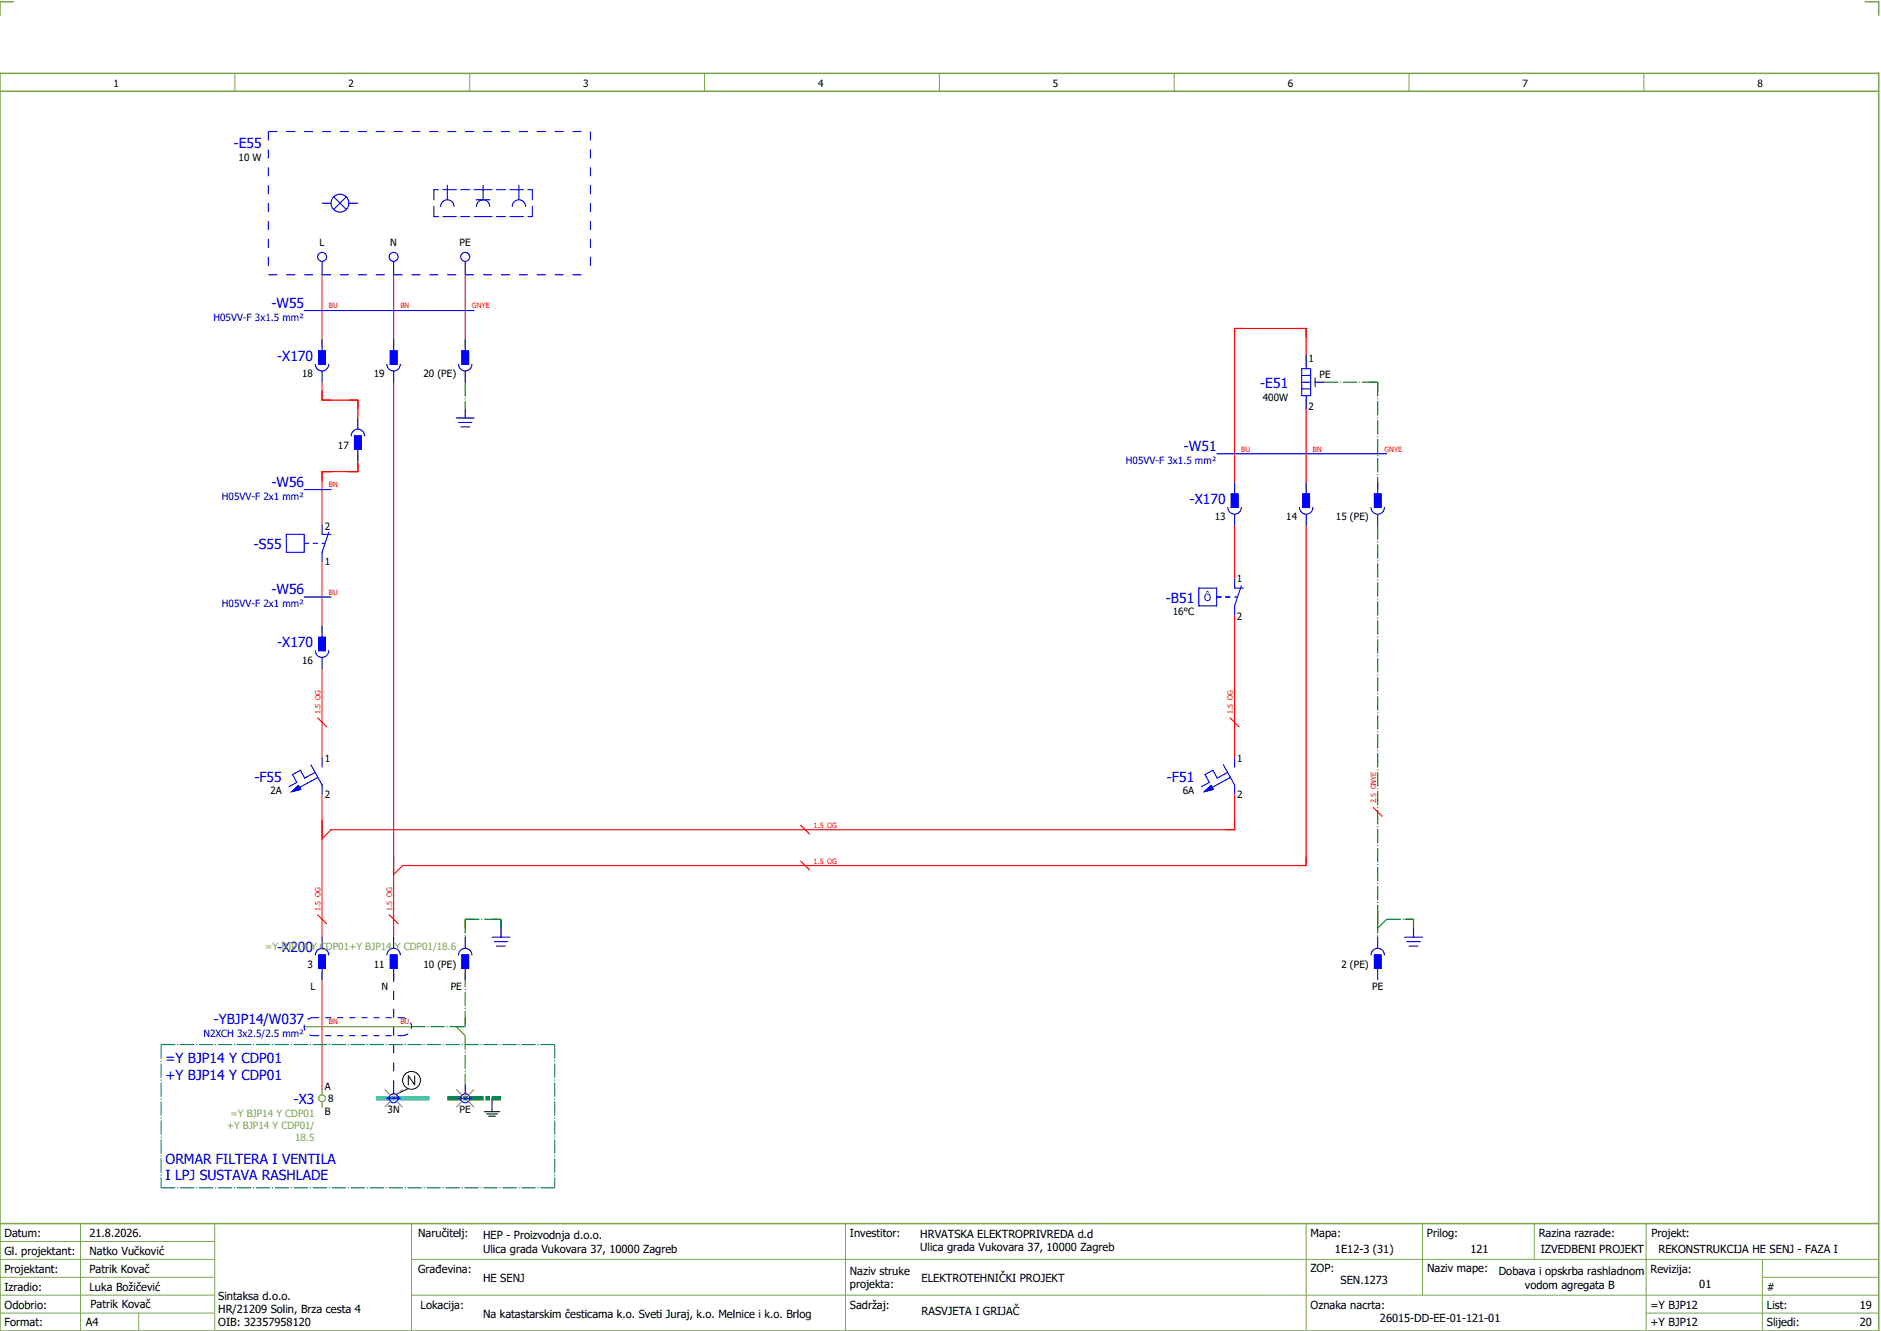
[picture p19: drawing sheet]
<svg xmlns="http://www.w3.org/2000/svg" width="421mm" height="297mm" viewBox="0 0 421 297" stroke-linecap="round" stroke-linejoin="round" font-family="sans-serif">
<defs><g id="words">
<g font-size="3.1" fill="#00f">
<text x="52.2" y="33">-E55</text>
<text x="60.7" y="68.8">-W55</text>
<text x="62" y="80.6">-X170</text>
<text x="281.7" y="86.6">-E51</text>
<text x="264.7" y="100.8">-W51</text>
<text x="60.7" y="108.8">-W56</text>
<text x="266" y="112.6">-X170</text>
<text x="56.8" y="122.6">-S55</text>
<text x="60.7" y="132.8">-W56</text>
<text x="260.7" y="134.6">-B51</text>
<text x="62" y="144.6">-X170</text>
<text x="56.9" y="174.6">-F55</text>
<text x="260.9" y="174.6">-F51</text>
<text x="62" y="212.6">-X200</text>
<text x="47.8" y="228.8">-YBJP14/W037</text>
<text x="37" y="237.5">=Y BJP14 Y CDP01</text>
<text x="37" y="241.3">+Y BJP14 Y CDP01</text>
<text x="65.7" y="246.6">-X3</text>
<text x="37" y="260">ORMAR FILTERA I VENTILA</text>
<text x="37" y="263.8">I LPJ SUSTAVA RASHLADE</text>
</g>
<g font-size="2.5">
<text x="1" y="276.4">Datum:</text>
<text x="1" y="280.4">Gl. projektant:</text>
<text x="20" y="276.4">21.8.2026.</text>
<text x="20" y="280.4">Natko Vučković</text>
<text x="93.5" y="276.4">Naručitelj:</text>
<text x="108" y="276.9">HEP - Proizvodnja d.o.o.</text>
<text x="108" y="279.9">Ulica grada Vukovara 37, 10000 Zagreb</text>
<text x="190" y="276.4">Investitor:</text>
<text x="205.7" y="276.6">HRVATSKA ELEKTROPRIVREDA d.d</text>
<text x="205.7" y="279.6">Ulica grada Vukovara 37, 10000 Zagreb</text>
<text x="293" y="276.4">Mapa:</text>
<text x="298.4" y="279.9">1E12-3 (31)</text>
<text x="319" y="276.4">Prilog:</text>
<text x="328.7" y="279.9">121</text>
<text x="344" y="276.4">Razina razrade:</text>
<text x="344.4" y="279.9">IZVEDBENI PROJEKT</text>
<text x="369.2" y="276.3">Projekt:</text>
<text x="370.8" y="279.9">REKONSTRUKCIJA HE SENJ - FAZA I</text>
<text x="1" y="284.4">Projektant:</text>
<text x="20" y="284.4">Patrik Kovač</text>
<text x="93.5" y="284.4">Građevina:</text>
<text x="108" y="286.4">HE SENJ</text>
<text x="190" y="284.9">Naziv struke</text>
<text x="190" y="287.9">projekta:</text>
<text x="206" y="286.5">ELEKTROTEHNIČKI PROJEKT</text>
<text x="293" y="284.3">ZOP:</text>
<text x="299.7" y="286.9">SEN.1273</text>
<text x="319" y="284.3">Naziv mape:</text>
<text x="335.1" y="285">Dobava i opskrba rashladnom</text>
<text x="340.9" y="288">vodom agregata B</text>
<text x="369" y="284.4">Revizija:</text>
<text x="379.9" y="287.9">01</text>
<text x="1" y="288.4">Izradio:</text>
<text x="1" y="292.4">Odobrio:</text>
<text x="20" y="288.4">Luka Božičević</text>
<text x="20.2" y="292.3">Patrik Kovač</text>
<text x="48.8" y="290.4">Sintaksa d.o.o.</text>
<text x="48.8" y="293.4">HR/21209 Solin, Brza cesta 4</text>
<text x="94" y="292.4">Lokacija:</text>
<text x="190" y="292.4">Sadržaj:</text>
<text x="206" y="293.9">RASVJETA I GRIJAČ</text>
<text x="293" y="292.4">Oznaka nacrta:</text>
<text x="369" y="292.4">=Y BJP12</text>
<text x="395" y="292.4">List:</text>
<text x="395" y="288.4">#</text>
<text x="415.8" y="292.4">19</text>
<text x="1" y="296.4">Format:</text>
<text x="19.2" y="296.4">A4</text>
<text x="48.8" y="296.4">OIB: 32357958120</text>
<text x="108" y="294.4">Na katastarskim česticama k.o. Sveti Juraj, k.o. Melnice i k.o. Brlog</text>
<text x="308.5" y="295.4">26015-DD-EE-01-121-01</text>
<text x="369" y="296.4">+Y BJP12</text>
<text x="395" y="296.4">Slijedi:</text>
<text x="415.8" y="296.4">20</text>
</g>
<g font-size="2.2">
<text x="25.4" y="19.4">1</text>
<text x="77.9" y="19.4">2</text>
<text x="130.4" y="19.4">3</text>
<text x="182.9" y="19.4">4</text>
<text x="235.4" y="19.4">5</text>
<text x="287.9" y="19.4">6</text>
<text x="340.4" y="19.4">7</text>
<text x="392.9" y="19.4">8</text>
<text x="53.3" y="35.9">10 W</text>
<text x="71.4" y="54.9">L</text>
<text x="87.3" y="54.9">N</text>
<text x="102.8" y="54.9">PE</text>
<text x="292.5" y="80.9">1</text>
<text x="67.6" y="84.3">18</text>
<text x="83.6" y="84.3">19</text>
<text x="94.7" y="84.3">20 (PE)</text>
<text x="282.3" y="89.5">400W</text>
<text x="295" y="84.4">PE</text>
<text x="292.5" y="91.6">2</text>
<text x="75.6" y="100.3">17</text>
<text x="72.6" y="118.3">2</text>
<text x="271.6" y="116.3">13</text>
<text x="287.6" y="116.3">14</text>
<text x="298.7" y="116.3">15 (PE)</text>
<text x="72.6" y="126.2">1</text>
<text x="276.5" y="130.1">1</text>
<text x="262.2" y="137.5">16°C</text>
<text x="276.5" y="138.6">2</text>
<text x="67.6" y="148.3">16</text>
<text x="72.6" y="170.3">1</text>
<text x="276.6" y="170.3">1</text>
<text x="60.4" y="177.5">2A</text>
<text x="72.6" y="178.2">2</text>
<text x="264.4" y="177.5">6A</text>
<text x="276.6" y="178.2">2</text>
<text x="68.8" y="216.3">3</text>
<text x="69.4" y="221.3">L</text>
<text x="83.6" y="216.3">11</text>
<text x="85.3" y="221.3">N</text>
<text x="94.7" y="216.3">10 (PE)</text>
<text x="100.8" y="221.3">PE</text>
<text x="299.9" y="216.3">2 (PE)</text>
<text x="306.8" y="221.3">PE</text>
<text x="72.6" y="243.5">A</text>
<text x="72.6" y="249">B</text>
<text x="73.4" y="246.3">8</text>
<text x="86.6" y="248.6">3N</text>
<text x="102.8" y="248.6">PE</text>
</g>
<g font-size="2.2" fill="#00f">
<text x="47.7" y="71.6">H05VV-F 3x1.5 mm²</text>
<text x="251.7" y="103.6">H05VV-F 3x1.5 mm²</text>
<text x="49.6" y="111.6">H05VV-F 2x1 mm²</text>
<text x="49.6" y="135.6">H05VV-F 2x1 mm²</text>
<text x="269.2" y="134.3">Ô</text>
<text x="45.5" y="231.6">N2XCH 3x2.5/2.5 mm²</text>
</g>
<g font-size="2.2" fill="#7ca552">
<text x="59.3" y="212.3">=Y BJP14 Y CDP01+Y BJP14 Y CDP01/18.6</text>
<text x="51.5" y="249.5">=Y BJP14 Y CDP01</text>
<text x="50.7" y="252.2">+Y BJP14 Y CDP01/</text>
<text x="66" y="254.9">18.5</text>
</g>
<g font-size="1.6" fill="#f00">
<text x="73.5" y="68.9">BU</text>
<text x="89.5" y="68.9">BN</text>
<text x="105.5" y="68.9">GNYE</text>
<text x="277.5" y="100.9">BU</text>
<text x="293.5" y="100.9">BN</text>
<text x="309.5" y="100.9">GNYE</text>
<text x="73.5" y="108.9">BN</text>
<text x="73.5" y="132.9">BU</text>
<text x="71.6" y="159.5" transform="rotate(-90 71.6 159.5)">1.5 OG</text>
<text x="275.6" y="159.5" transform="rotate(-90 275.6 159.5)">1.5 OG</text>
<text x="307.6" y="179.5" transform="rotate(-90 307.6 179.5)">2.5 GNYE</text>
<text x="181.9" y="185">1.5 OG</text>
<text x="181.9" y="193">1.5 OG</text>
<text x="71.6" y="203.5" transform="rotate(-90 71.6 203.5)">1.5 OG</text>
<text x="87.6" y="203.5" transform="rotate(-90 87.6 203.5)">1.5 OG</text>
<text x="73.5" y="228.9">BN</text>
<text x="89.5" y="228.9">BU</text>
</g>
</g></defs>
<path d="M0 16.4h420v281h-420zM3 .4h-3v3M417 .4h3v3M0 20.4h420M0 273.4h420" fill="none" stroke="#7ca552" stroke-width=".35"/>
<g fill="none" stroke="#7ca552" stroke-width=".22">
<path d="M52.5 16.4v4M105 16.4v4M157.5 16.4v4M210 16.4v4M262.5 16.4v4M315 16.4v4M367.5 16.4v4M0 277.4h48M18 273.4v24M48 273.4v24M92 273.4v24M189 273.4v24"/>
<path d="M292 273.4v23.8M318 273.4v16M343 273.4v8M368 273.4v23.8M0 281.4h48M0 285.4h47.8M0 293.4h47.8M31 293.4v4M47.8 289.4h-47.8M92 281.4h328M92 289.4h328M368 293.4h52"/>
<path d="M394 285.4h26M394 281.4v15.8"/>
</g>
<g fill="none" stroke="#f00" stroke-width=".25">
<path d="M72 61.4v16M88 61.4v16M104 61.4v16M72 85.4v4h8v4M88 85.4v124M292 81.4v-8h-16v36M292 89.4v20M80 101.4v4h-8v12M276 117.4v12M292 117.4v76h-202l-2 2M72 125.4v16M276 137.4v32"/>
<path d="M72 149.4v20M71 160.4l2 2M72 177.4v32M275 160.4l2 2M276 177.4v8h-202l-2 2M179 184.4l2 2M179 192.4l2 2M307 180.4l2 2M71 204.4l2 2M72 217.4v26M87 204.4l2 2"/>
</g>
<g fill="none" stroke="#008000" stroke-width=".25" stroke-dasharray="3.2 .4 .3 .4" stroke-linecap="butt">
<path d="M104 85.4v6M296 85.4h12M306 85.4h2M308 85.4v24M308 85.4v2M308 117.4v88M104 205.4h8M104 205.4v4M104 205.4h2M104 205.4v2M110 205.4h2M112 205.4v2"/>
<path d="M308 205.4v4M308 203.4v4M308 207.4l2-2M310 205.4h6M314 205.4h2M316 205.4v2"/>
</g>
<path d="M60 29.4h72M60 29.4v32M132 29.4v32M60 61.4h72M88 217.4v25" fill="none" stroke="#00f" stroke-width=".25" stroke-dasharray="2 2" stroke-linecap="butt"/>
<path d="M104 217.4v12M92 229.4h12M102 229.4h2M102 229.4l2 2M104 231.4v11M104 227.4v2" fill="none" stroke="#00be00" stroke-width=".25" stroke-dasharray="3.2 .4 .3 .4" stroke-linecap="butt"/>
<g fill="none" stroke="#00f" stroke-width=".25">
<path d="M72 45.4h2M72 58.4v3M74.6 44l2.8 2.8M77.4 44l-2.8 2.8M78 45.4h2M88 58.4v3M97 46.1v2.3h1M98 42.4h-1v2.2M98.5 46.1a1.5 1.5 0 0 1 1.5-1.5 1.5 1.5 0 0 1 1.5 1.5M99 48.4h3M99 42.4h3M100 41.4v3.2"/>
<path d="M103 48.4h2M103 42.4h2M104 58.4v3M106 48.4h4M106 42.4h4M106.5 46.1a1.5 1.5 0 0 1 1.5-1.5 1.5 1.5 0 0 1 1.5 1.5M106.5 44.6h3M108 41.4v3.2M111 48.4h2M111 42.4h2M114 48.4h3M114 42.4h3"/>
<path d="M114.5 46.1a1.5 1.5 0 0 1 1.5-1.5 1.5 1.5 0 0 1 1.5 1.5M116 41.4v3.2M118 42.4h1v2.2M119 46.1v2.3h-1M68 69.4h38M71.3 78.4h1.4v3h-1.4zM72 75.9v2.5M87.3 78.4h1.5v3h-1.5zM88 75.9v2.5M103.2 78.4h1.5v3h-1.5zM104 75.9v2.5M292 79.4v3"/>
<path d="M70.5 81.4a1.5 1.5 0 0 0 1.5 1.5 1.5 1.5 0 0 0 1.5-1.5M72 82.9v2.5M78.5 97.4a1.5 1.5 0 0 1 1.5-1.5 1.5 1.5 0 0 1 1.5 1.5M79.3 97.4h1.5v3h-1.5zM80 93.4v2.5M86.5 81.4a1.5 1.5 0 0 0 1.5 1.5 1.5 1.5 0 0 0 1.5-1.5M88 82.9v2.5M102 93.4h4M102.5 81.4a1.5 1.5 0 0 0 1.5 1.5 1.5 1.5 0 0 0 1.5-1.5M102.5 94.4h3M103 95.4h2M104 82.9v2.5"/>
<path d="M104 91.4v2M291 83.9h2M291 85.4h2M291 86.9h2M291 82.4h2v6h-2zM292 88.4v3M294 85.4h2M294 84.4v2M64 119.4h4v4h-4zM68 109.4h6M72 117.4v2h2M73.5 118.9l-1.5 4.5v2"/>
<path d="M80 100.4v2.5M272 101.4h38M274.5 113.4a1.5 1.5 0 0 0 1.5 1.5 1.5 1.5 0 0 0 1.5-1.5M275.2 110.4h1.5v3h-1.5zM276 107.9v2.5M276 114.9v2.5M290.5 113.4a1.5 1.5 0 0 0 1.5 1.5 1.5 1.5 0 0 0 1.5-1.5M291.3 110.4h1.5v3h-1.5zM292 107.9v2.5M292 114.9v2.5M306.5 113.4a1.5 1.5 0 0 0 1.5 1.5 1.5 1.5 0 0 0 1.5-1.5M307.3 110.4h1.5v3h-1.5z"/>
<path d="M308 107.9v2.5M308 114.9v2.5M68 121.4h1M68 133.4h6M70 121.4h1M72 139.9v2.5M72 121.4h.6M268 131.4h4v4h-4zM272 133.4h1M274 133.4h1M276 133.4h.7M276 129.4v2h2"/>
<path d="M277.5 130.9l-1.5 4.5v2M70.5 145.4a1.5 1.5 0 0 0 1.5 1.5 1.5 1.5 0 0 0 1.5-1.5M71.3 142.4h1.4v3h-1.4zM72 146.9v2.5M65.2 176.9l1.5-1.4 .5 .9zM69.5 170.9l2.5 4.5v2M70.4 172.6l-2.3 1.3-1-1.8-1.7 1 1 1.7-1.8 1M71.1 173.7l-4.1 2.2M72 169.4v2M269.2 176.9l1.5-1.4 .5 .9zM273.5 170.9l2.5 4.5v2M274.4 172.6l-2.3 1.3-1-1.8-1.7 1 1 1.7-1.8 1"/>
<path d="M275.1 173.7l-4.1 2.2M276 169.4v2M70.5 213.4a1.5 1.5 0 0 1 1.5-1.5 1.5 1.5 0 0 1 1.5 1.5M71.3 213.4h1.4v3h-1.4zM72 209.4v2.5M72 216.4v2.5M86.5 213.4a1.5 1.5 0 0 1 1.5-1.5 1.5 1.5 0 0 1 1.5 1.5M87.3 213.4h1.5v3h-1.5zM88 209.4v2.5M88 216.4v2.5M102.5 213.4a1.5 1.5 0 0 1 1.5-1.5 1.5 1.5 0 0 1 1.5 1.5M103.2 213.4h1.5v3h-1.5z"/>
<path d="M104 209.4v2.5M104 216.4v2.5M110 209.4h4M110.5 210.4h3M111 211.4h2M112 207.4v2M306.5 213.4a1.5 1.5 0 0 1 1.5-1.5 1.5 1.5 0 0 1 1.5 1.5M307.3 213.4h1.5v3h-1.5zM308 209.4v2.5M308 216.4v2.5M314 209.4h4M314.5 210.4h3"/>
<path d="M315 211.4h2M316 207.4v2M86.5 245.4h3M88 242.4v2M102.5 245.4h3M104 242.4v2"/>
<circle cx="72" cy="57.4" r="1"/>
<circle cx="76" cy="45.4" r="2"/>
<circle cx="88" cy="57.4" r="1"/>
<circle cx="104" cy="57.4" r="1"/>
<circle cx="88" cy="245.4" r="1"/>
<circle cx="104" cy="245.4" r="1"/>
</g>
<g fill="none" stroke="#000" stroke-width=".22">
<path d="M91.2 243.2l-2.7 1.3M91.3 240.4v2M91.3 240.4l1.4 2M92.7 240.4v2M108.2 248.4h3.6M108.8 248.9h2.4M109.2 249.4h1.6M110 245.4v3"/>
<circle cx="92" cy="241.4" r="2"/>
</g>
<path d="M84 245.4h12" fill="none" stroke="#00bfff" stroke-width="1" stroke-linecap="butt"/>
<g fill="none" stroke="#767676" stroke-width=".22" stroke-dasharray="2 2" stroke-linecap="butt">
<path d="M86 243.4l4 4M90 243.4l-4 4M102 243.4l4 4M106 243.4l-4 4"/>
<circle cx="88" cy="245.4" r=".5"/>
<circle cx="104" cy="245.4" r=".5"/>
</g>
<path d="M100 245.4h12" fill="none" stroke="#008000" stroke-width="1" stroke-dasharray="3.2 .4 1 .4" stroke-linecap="butt"/>
<g fill="#00f" stroke="#00f" stroke-width=".22">
<path d="M71.3 78.4h1.4v3h-1.4z"/>
<path d="M87.3 78.4h1.5v3h-1.5z"/>
<path d="M103.2 78.4h1.5v3h-1.5z"/>
<path d="M79.3 97.4h1.5v3h-1.5z"/>
<path d="M71.3 142.4h1.4v3h-1.4z"/>
<path d="M65.2 176.9l1.5-1.4 .5 .9z"/>
<path d="M71.3 213.4h1.4v3h-1.4z"/>
<path d="M87.3 213.4h1.5v3h-1.5z"/>
<path d="M103.2 213.4h1.5v3h-1.5z"/>
<path d="M307.3 213.4h1.5v3h-1.5z"/>
<path d="M269.2 176.9l1.5-1.4 .5 .9z"/>
<path d="M275.2 110.4h1.5v3h-1.5z"/>
<path d="M291.3 110.4h1.5v3h-1.5z"/>
<path d="M307.3 110.4h1.5v3h-1.5z"/>
</g>
<path d="M36 233.4h88M36 233.4v32M124 233.4v32M36 265.4h88" fill="none" stroke="#007f7f" stroke-width=".25" stroke-dasharray="3.2 .4 .3 .4" stroke-linecap="butt"/>
<g fill="none" stroke="#a57c00" stroke-width=".25">
<path d="M68 229.4h24M72 243.4v1.2M72 246.1v1.3"/>
<circle cx="72" cy="245.4" r=".75"/>
</g>
<path d="M70 231.4h20M70 227.4h20M70 227.4a2 2 0 0 0-2 2 2 2 0 0 0 2 2M90 231.4a2 2 0 0 0 2-2 2 2 0 0 0-2-2" fill="none" stroke="#00f" stroke-width=".25" stroke-dasharray="1.4 1.4" stroke-linecap="butt"/>
<use href="#words"/>
</svg>
